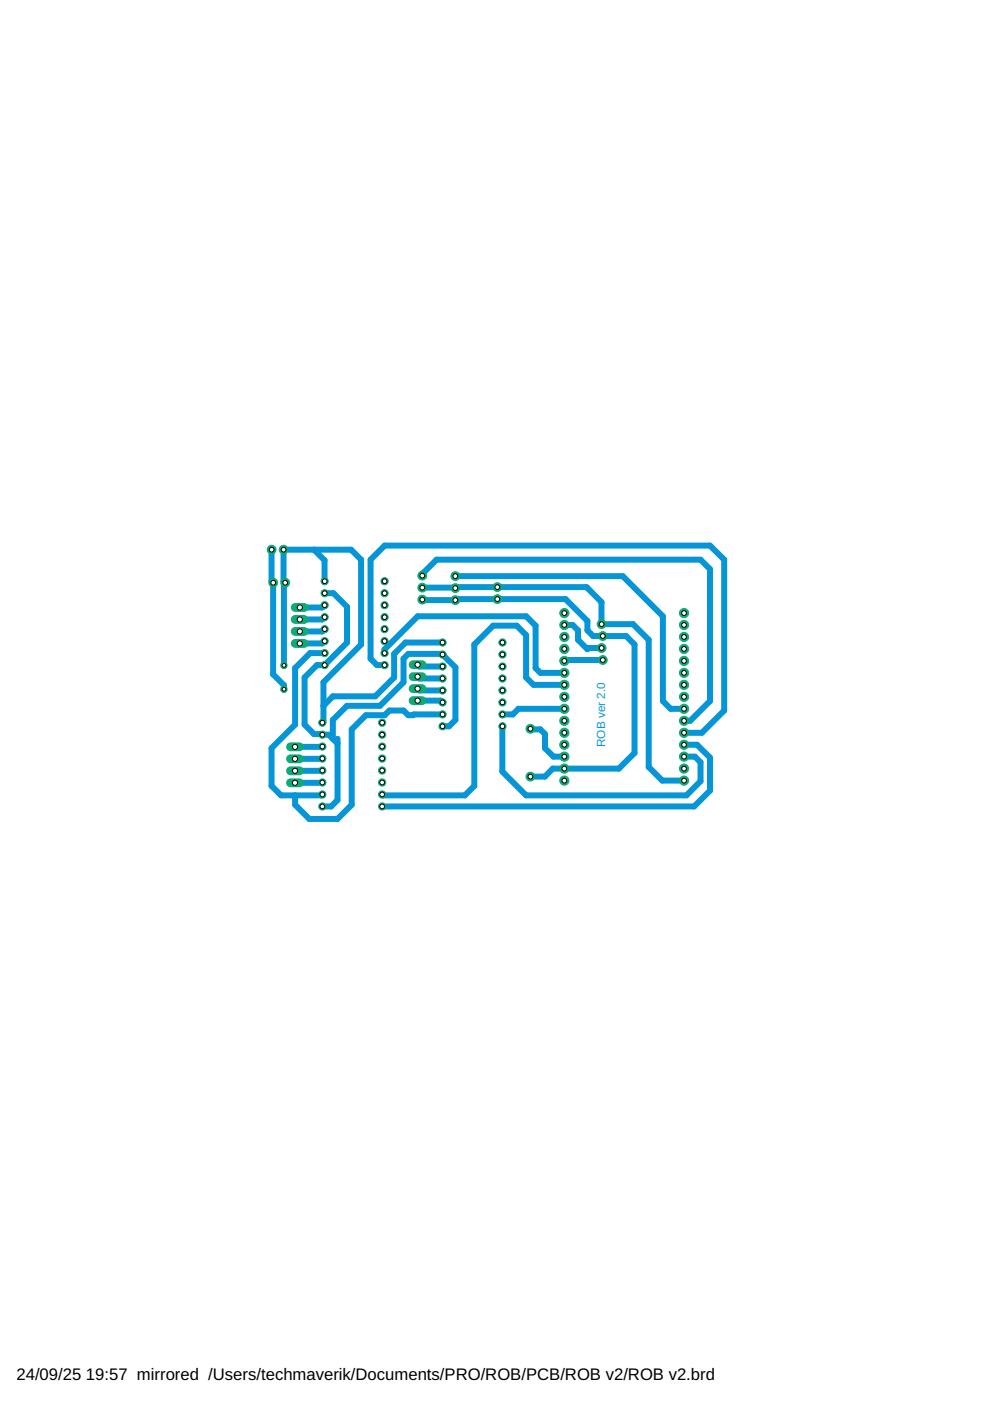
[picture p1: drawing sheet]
<svg xmlns="http://www.w3.org/2000/svg" width="210mm" height="297mm" viewBox="0 0 210 297" stroke-linecap="round" stroke-linejoin="round" font-family="sans-serif">
<defs><g id="words">
<g font-size="3.5">
<text x="3.5" y="292.5">24/09/25</text>
<text x="18.2" y="292.5">19:57 mirrored /Users/techmaverik/Documents/PRO/ROB/PCB/ROB v2/ROB v2.brd</text>
</g>
<text font-size="2.5" fill="#0696d7" x="128.3" y="158.4" transform="rotate(-90 128.3 158.4)">ROB ver 2.0</text>
</g></defs>
<g fill="none" stroke="#0696d7" stroke-width="1.3">
<path d="M57.6 116.5v6.7l.3 .3v19.5l2.3 2.3v.8M66.6 116.5l2.2 2.3v4.4M68.8 138.5h-3.1l-3.1 3.1v12l-5 5v8l2 2h8.5l.2-.2M68.8 125.8h1.9l2.9 2.9v7.5l-4.8 4.8h-1.6l-2.6 2.6v10l2 2 3.1 .2 .9 .8M68.8 128.3l-.5 .5h-4.8M68.8 130.9l-.5 .4h-4.8M68.8 133.4l-.5 .5h-4.8M68.8 135.9l-.5 .5h-4.8M81.5 138.5v-.8l7.1-7h22.9l2.1 2v8.9l1 1.1h5M89.5 124.6l7 .1 .2-.2h27.7l3.1 3.2v4.6h6.7l3.3 3.4v26.9l2.9 2.9h4.6M89.5 127.1l7 .1 .2-.2h23.2l4.6 4.7v1.9l1.3 1.3h7l1.7 1.8v22.9l-3.3 3.4h-14l-1.7 1.7h-3.1M89.5 122v-.3l3.1-3h55.9l2 2v27.9l-4.2 4.2h-1.3"/>
<path d="M93.8 136.2h-7.8l-2.4 2.4v5l-4 4h-9l-2 2M96.5 122.2h35.5l8.5 8.5v17.9l1.7 1.7h2.8M119.6 132.5h1.8l1.2 1.1v2.1l1.9 1.9 .3-.2h2.7M127.8 139.9h-8l-.2 .2M60.2 141.1v-17.3l.3-.3-.4-.3v-6.7h14.3l2.2 2.2v18l-8 8v8.3l-.3 .2M68.3 158.3h-5.8M70.6 156.6l1 1M71.6 156.6v13l-1.4 1.4h-1.9M81.5 141h-1.6l-1.3-1.3v-21l3-3h68.9l3 3v31.9l-4.7 4.8h-3.8M88.5 140.9l.4 .4h4.9M88.5 143.5l.4 .3h4.9M88.5 146l.4 .4h4.9"/>
<path d="M88.5 148.5h4.9l.4 .4M93.8 151.5h-6.1l-.1 .1h-1l-1-1h-3l-1 1h-4l-3 3v16l-3 3h-6l-3-3v-2M93.8 154h1.4l1.4-1.4v-11.1l-2.9-2.9h-7.1l-1 1.1v5l-5 4.9h-7l-3 3v4M106.5 154v9.6l5 5h34l3-3v-4l-1.2-1.2h-2.3M112.4 154.5l.2 .1h2l.9 1v3l1.8 1.8h2.3M119.6 145.2h-6.5l-1.6-1.6v-8.9l-1.9-2h-5l-4 4v29.9l-2 2h-17.4l-.2-.2M119.6 150.3h-9.7l-1.2 1.2h-2.2M145 157.9h2.8l2.7 2.7v7l-3.3 3.4h-66.2M68.3 160.8l-5.8 .1M68.3 163.4h-5.8M68.3 165.9l-5.8 .1"/>
</g>
<circle cx="60.1" cy="116.5" r=".93" fill="#0dab76" stroke="#0dab76" stroke-width=".21"/>
<circle cx="60.1" cy="116.5" r=".51" fill="#fff" stroke="#000" stroke-width=".21"/>
<circle cx="57.6" cy="116.5" r=".93" fill="#0dab76" stroke="#0dab76" stroke-width=".21"/>
<circle cx="57.6" cy="116.5" r=".51" fill="#fff" stroke="#000" stroke-width=".21"/>
<circle cx="105.5" cy="124.5" r=".93" fill="#0dab76" stroke="#0dab76" stroke-width=".21"/>
<circle cx="105.5" cy="124.5" r=".51" fill="#fff" stroke="#000" stroke-width=".21"/>
<circle cx="105.5" cy="127" r=".93" fill="#0dab76" stroke="#0dab76" stroke-width=".21"/>
<circle cx="105.5" cy="127" r=".51" fill="#fff" stroke="#000" stroke-width=".21"/>
<circle cx="119.7" cy="165.5" r=".97" fill="#0dab76" stroke="#0dab76" stroke-width=".21"/>
<circle cx="119.7" cy="165.5" r=".51" fill="#fff" stroke="#000" stroke-width=".21"/>
<circle cx="119.7" cy="163" r=".97" fill="#0dab76" stroke="#0dab76" stroke-width=".21"/>
<circle cx="119.7" cy="163" r=".51" fill="#fff" stroke="#000" stroke-width=".21"/>
<circle cx="119.7" cy="160.4" r=".97" fill="#0dab76" stroke="#0dab76" stroke-width=".21"/>
<circle cx="119.7" cy="160.4" r=".51" fill="#fff" stroke="#000" stroke-width=".21"/>
<circle cx="119.7" cy="157.9" r=".97" fill="#0dab76" stroke="#0dab76" stroke-width=".21"/>
<circle cx="119.7" cy="157.9" r=".51" fill="#fff" stroke="#000" stroke-width=".21"/>
<circle cx="119.7" cy="155.4" r=".97" fill="#0dab76" stroke="#0dab76" stroke-width=".21"/>
<circle cx="119.7" cy="155.4" r=".51" fill="#fff" stroke="#000" stroke-width=".21"/>
<circle cx="119.7" cy="152.8" r=".97" fill="#0dab76" stroke="#0dab76" stroke-width=".21"/>
<circle cx="119.7" cy="152.8" r=".51" fill="#fff" stroke="#000" stroke-width=".21"/>
<circle cx="119.7" cy="150.3" r=".97" fill="#0dab76" stroke="#0dab76" stroke-width=".21"/>
<circle cx="119.7" cy="150.3" r=".51" fill="#fff" stroke="#000" stroke-width=".21"/>
<circle cx="119.7" cy="147.7" r=".97" fill="#0dab76" stroke="#0dab76" stroke-width=".21"/>
<circle cx="119.7" cy="147.7" r=".51" fill="#fff" stroke="#000" stroke-width=".21"/>
<circle cx="119.7" cy="145.2" r=".97" fill="#0dab76" stroke="#0dab76" stroke-width=".21"/>
<circle cx="119.7" cy="145.2" r=".51" fill="#fff" stroke="#000" stroke-width=".21"/>
<circle cx="119.7" cy="142.7" r=".97" fill="#0dab76" stroke="#0dab76" stroke-width=".21"/>
<circle cx="119.7" cy="142.7" r=".51" fill="#fff" stroke="#000" stroke-width=".21"/>
<circle cx="119.7" cy="140.1" r=".97" fill="#0dab76" stroke="#0dab76" stroke-width=".21"/>
<circle cx="119.7" cy="140.1" r=".51" fill="#fff" stroke="#000" stroke-width=".21"/>
<circle cx="119.7" cy="137.6" r=".97" fill="#0dab76" stroke="#0dab76" stroke-width=".21"/>
<circle cx="119.7" cy="137.6" r=".51" fill="#fff" stroke="#000" stroke-width=".21"/>
<circle cx="119.7" cy="135" r=".97" fill="#0dab76" stroke="#0dab76" stroke-width=".21"/>
<circle cx="119.7" cy="135" r=".51" fill="#fff" stroke="#000" stroke-width=".21"/>
<circle cx="119.7" cy="132.5" r=".97" fill="#0dab76" stroke="#0dab76" stroke-width=".21"/>
<circle cx="119.7" cy="132.5" r=".51" fill="#fff" stroke="#000" stroke-width=".21"/>
<circle cx="119.7" cy="130" r=".97" fill="#0dab76" stroke="#0dab76" stroke-width=".21"/>
<circle cx="119.7" cy="130" r=".51" fill="#fff" stroke="#000" stroke-width=".21"/>
<circle cx="145" cy="165.5" r=".97" fill="#0dab76" stroke="#0dab76" stroke-width=".21"/>
<circle cx="145" cy="165.5" r=".51" fill="#fff" stroke="#000" stroke-width=".21"/>
<circle cx="145" cy="163" r=".97" fill="#0dab76" stroke="#0dab76" stroke-width=".21"/>
<circle cx="145" cy="163" r=".51" fill="#fff" stroke="#000" stroke-width=".21"/>
<circle cx="145" cy="160.4" r=".97" fill="#0dab76" stroke="#0dab76" stroke-width=".21"/>
<circle cx="145" cy="160.4" r=".51" fill="#fff" stroke="#000" stroke-width=".21"/>
<circle cx="145" cy="157.9" r=".97" fill="#0dab76" stroke="#0dab76" stroke-width=".21"/>
<circle cx="145" cy="157.9" r=".51" fill="#fff" stroke="#000" stroke-width=".21"/>
<circle cx="145" cy="155.4" r=".97" fill="#0dab76" stroke="#0dab76" stroke-width=".21"/>
<circle cx="145" cy="155.4" r=".51" fill="#fff" stroke="#000" stroke-width=".21"/>
<circle cx="145" cy="152.8" r=".97" fill="#0dab76" stroke="#0dab76" stroke-width=".21"/>
<circle cx="145" cy="152.8" r=".51" fill="#fff" stroke="#000" stroke-width=".21"/>
<circle cx="145" cy="150.3" r=".97" fill="#0dab76" stroke="#0dab76" stroke-width=".21"/>
<circle cx="145" cy="150.3" r=".51" fill="#fff" stroke="#000" stroke-width=".21"/>
<circle cx="145" cy="147.7" r=".97" fill="#0dab76" stroke="#0dab76" stroke-width=".21"/>
<circle cx="145" cy="147.7" r=".51" fill="#fff" stroke="#000" stroke-width=".21"/>
<circle cx="145" cy="145.2" r=".97" fill="#0dab76" stroke="#0dab76" stroke-width=".21"/>
<circle cx="145" cy="145.2" r=".51" fill="#fff" stroke="#000" stroke-width=".21"/>
<circle cx="145" cy="142.7" r=".97" fill="#0dab76" stroke="#0dab76" stroke-width=".21"/>
<circle cx="145" cy="142.7" r=".51" fill="#fff" stroke="#000" stroke-width=".21"/>
<circle cx="145" cy="140.1" r=".97" fill="#0dab76" stroke="#0dab76" stroke-width=".21"/>
<circle cx="145" cy="140.1" r=".51" fill="#fff" stroke="#000" stroke-width=".21"/>
<circle cx="145" cy="137.6" r=".97" fill="#0dab76" stroke="#0dab76" stroke-width=".21"/>
<circle cx="145" cy="137.6" r=".51" fill="#fff" stroke="#000" stroke-width=".21"/>
<circle cx="145" cy="135" r=".97" fill="#0dab76" stroke="#0dab76" stroke-width=".21"/>
<circle cx="145" cy="135" r=".51" fill="#fff" stroke="#000" stroke-width=".21"/>
<circle cx="145" cy="132.5" r=".97" fill="#0dab76" stroke="#0dab76" stroke-width=".21"/>
<circle cx="145" cy="132.5" r=".51" fill="#fff" stroke="#000" stroke-width=".21"/>
<circle cx="145" cy="130" r=".97" fill="#0dab76" stroke="#0dab76" stroke-width=".21"/>
<circle cx="145" cy="130" r=".51" fill="#fff" stroke="#000" stroke-width=".21"/>
<circle cx="60.2" cy="141.1" r=".71" fill="#0dab76" stroke="#0dab76" stroke-width=".21"/>
<circle cx="60.2" cy="141.1" r=".4" fill="#fff" stroke="#000" stroke-width=".21"/>
<circle cx="60.2" cy="146.1" r=".71" fill="#0dab76" stroke="#0dab76" stroke-width=".21"/>
<circle cx="60.2" cy="146.1" r=".4" fill="#fff" stroke="#000" stroke-width=".21"/>
<circle cx="112.5" cy="154.5" r=".93" fill="#0dab76" stroke="#0dab76" stroke-width=".21"/>
<circle cx="112.5" cy="154.5" r=".51" fill="#fff" stroke="#000" stroke-width=".21"/>
<circle cx="112.5" cy="164.7" r=".93" fill="#0dab76" stroke="#0dab76" stroke-width=".21"/>
<circle cx="112.5" cy="164.7" r=".51" fill="#fff" stroke="#000" stroke-width=".21"/>
<circle cx="60.5" cy="123.5" r=".93" fill="#0dab76" stroke="#0dab76" stroke-width=".21"/>
<circle cx="60.5" cy="123.5" r=".51" fill="#fff" stroke="#000" stroke-width=".21"/>
<circle cx="57.9" cy="123.5" r=".93" fill="#0dab76" stroke="#0dab76" stroke-width=".21"/>
<circle cx="57.9" cy="123.5" r=".51" fill="#fff" stroke="#000" stroke-width=".21"/>
<circle cx="81.5" cy="123.2" r=".76" fill="#0dab76" stroke="#0dab76" stroke-width=".21"/>
<circle cx="81.5" cy="123.2" r=".51" fill="#fff" stroke="#000" stroke-width=".21"/>
<circle cx="81.5" cy="125.8" r=".76" fill="#0dab76" stroke="#0dab76" stroke-width=".21"/>
<circle cx="81.5" cy="125.8" r=".51" fill="#fff" stroke="#000" stroke-width=".21"/>
<circle cx="81.5" cy="128.3" r=".76" fill="#0dab76" stroke="#0dab76" stroke-width=".21"/>
<circle cx="81.5" cy="128.3" r=".51" fill="#fff" stroke="#000" stroke-width=".21"/>
<circle cx="81.5" cy="130.9" r=".76" fill="#0dab76" stroke="#0dab76" stroke-width=".21"/>
<circle cx="81.5" cy="130.9" r=".51" fill="#fff" stroke="#000" stroke-width=".21"/>
<circle cx="81.5" cy="133.4" r=".76" fill="#0dab76" stroke="#0dab76" stroke-width=".21"/>
<circle cx="81.5" cy="133.4" r=".51" fill="#fff" stroke="#000" stroke-width=".21"/>
<circle cx="81.5" cy="135.9" r=".76" fill="#0dab76" stroke="#0dab76" stroke-width=".21"/>
<circle cx="81.5" cy="135.9" r=".51" fill="#fff" stroke="#000" stroke-width=".21"/>
<circle cx="81.5" cy="138.5" r=".76" fill="#0dab76" stroke="#0dab76" stroke-width=".21"/>
<circle cx="81.5" cy="138.5" r=".51" fill="#fff" stroke="#000" stroke-width=".21"/>
<circle cx="81.5" cy="141" r=".76" fill="#0dab76" stroke="#0dab76" stroke-width=".21"/>
<circle cx="81.5" cy="141" r=".51" fill="#fff" stroke="#000" stroke-width=".21"/>
<circle cx="68.8" cy="141" r=".76" fill="#0dab76" stroke="#0dab76" stroke-width=".21"/>
<circle cx="68.8" cy="141" r=".51" fill="#fff" stroke="#000" stroke-width=".21"/>
<circle cx="68.8" cy="138.5" r=".76" fill="#0dab76" stroke="#0dab76" stroke-width=".21"/>
<circle cx="68.8" cy="138.5" r=".51" fill="#fff" stroke="#000" stroke-width=".21"/>
<circle cx="68.8" cy="135.9" r=".76" fill="#0dab76" stroke="#0dab76" stroke-width=".21"/>
<circle cx="68.8" cy="135.9" r=".51" fill="#fff" stroke="#000" stroke-width=".21"/>
<circle cx="68.8" cy="133.4" r=".76" fill="#0dab76" stroke="#0dab76" stroke-width=".21"/>
<circle cx="68.8" cy="133.4" r=".51" fill="#fff" stroke="#000" stroke-width=".21"/>
<circle cx="68.8" cy="130.9" r=".76" fill="#0dab76" stroke="#0dab76" stroke-width=".21"/>
<circle cx="68.8" cy="130.9" r=".51" fill="#fff" stroke="#000" stroke-width=".21"/>
<circle cx="68.8" cy="128.3" r=".76" fill="#0dab76" stroke="#0dab76" stroke-width=".21"/>
<circle cx="68.8" cy="128.3" r=".51" fill="#fff" stroke="#000" stroke-width=".21"/>
<circle cx="68.8" cy="125.8" r=".76" fill="#0dab76" stroke="#0dab76" stroke-width=".21"/>
<circle cx="68.8" cy="125.8" r=".51" fill="#fff" stroke="#000" stroke-width=".21"/>
<circle cx="68.8" cy="123.2" r=".76" fill="#0dab76" stroke="#0dab76" stroke-width=".21"/>
<circle cx="68.8" cy="123.2" r=".51" fill="#fff" stroke="#000" stroke-width=".21"/>
<circle cx="81" cy="153.2" r=".76" fill="#0dab76" stroke="#0dab76" stroke-width=".21"/>
<circle cx="81" cy="153.2" r=".51" fill="#fff" stroke="#000" stroke-width=".21"/>
<circle cx="81" cy="155.8" r=".76" fill="#0dab76" stroke="#0dab76" stroke-width=".21"/>
<circle cx="81" cy="155.8" r=".51" fill="#fff" stroke="#000" stroke-width=".21"/>
<circle cx="81" cy="158.3" r=".76" fill="#0dab76" stroke="#0dab76" stroke-width=".21"/>
<circle cx="81" cy="158.3" r=".51" fill="#fff" stroke="#000" stroke-width=".21"/>
<circle cx="81" cy="160.8" r=".76" fill="#0dab76" stroke="#0dab76" stroke-width=".21"/>
<circle cx="81" cy="160.8" r=".51" fill="#fff" stroke="#000" stroke-width=".21"/>
<circle cx="81" cy="163.4" r=".76" fill="#0dab76" stroke="#0dab76" stroke-width=".21"/>
<circle cx="81" cy="163.4" r=".51" fill="#fff" stroke="#000" stroke-width=".21"/>
<circle cx="81" cy="165.9" r=".76" fill="#0dab76" stroke="#0dab76" stroke-width=".21"/>
<circle cx="81" cy="165.9" r=".51" fill="#fff" stroke="#000" stroke-width=".21"/>
<circle cx="81" cy="168.4" r=".76" fill="#0dab76" stroke="#0dab76" stroke-width=".21"/>
<circle cx="81" cy="168.4" r=".51" fill="#fff" stroke="#000" stroke-width=".21"/>
<circle cx="81" cy="171" r=".76" fill="#0dab76" stroke="#0dab76" stroke-width=".21"/>
<circle cx="81" cy="171" r=".51" fill="#fff" stroke="#000" stroke-width=".21"/>
<circle cx="68.3" cy="171" r=".76" fill="#0dab76" stroke="#0dab76" stroke-width=".21"/>
<circle cx="68.3" cy="171" r=".51" fill="#fff" stroke="#000" stroke-width=".21"/>
<circle cx="68.3" cy="168.4" r=".76" fill="#0dab76" stroke="#0dab76" stroke-width=".21"/>
<circle cx="68.3" cy="168.4" r=".51" fill="#fff" stroke="#000" stroke-width=".21"/>
<circle cx="68.3" cy="165.9" r=".76" fill="#0dab76" stroke="#0dab76" stroke-width=".21"/>
<circle cx="68.3" cy="165.9" r=".51" fill="#fff" stroke="#000" stroke-width=".21"/>
<circle cx="68.3" cy="163.4" r=".76" fill="#0dab76" stroke="#0dab76" stroke-width=".21"/>
<circle cx="68.3" cy="163.4" r=".51" fill="#fff" stroke="#000" stroke-width=".21"/>
<circle cx="68.3" cy="160.8" r=".76" fill="#0dab76" stroke="#0dab76" stroke-width=".21"/>
<circle cx="68.3" cy="160.8" r=".51" fill="#fff" stroke="#000" stroke-width=".21"/>
<circle cx="68.3" cy="158.3" r=".76" fill="#0dab76" stroke="#0dab76" stroke-width=".21"/>
<circle cx="68.3" cy="158.3" r=".51" fill="#fff" stroke="#000" stroke-width=".21"/>
<circle cx="68.3" cy="155.8" r=".76" fill="#0dab76" stroke="#0dab76" stroke-width=".21"/>
<circle cx="68.3" cy="155.8" r=".51" fill="#fff" stroke="#000" stroke-width=".21"/>
<circle cx="68.3" cy="153.2" r=".76" fill="#0dab76" stroke="#0dab76" stroke-width=".21"/>
<circle cx="68.3" cy="153.2" r=".51" fill="#fff" stroke="#000" stroke-width=".21"/>
<circle cx="106.5" cy="136.2" r=".76" fill="#0dab76" stroke="#0dab76" stroke-width=".21"/>
<circle cx="106.5" cy="136.2" r=".51" fill="#fff" stroke="#000" stroke-width=".21"/>
<circle cx="106.5" cy="138.8" r=".76" fill="#0dab76" stroke="#0dab76" stroke-width=".21"/>
<circle cx="106.5" cy="138.8" r=".51" fill="#fff" stroke="#000" stroke-width=".21"/>
<circle cx="106.5" cy="141.3" r=".76" fill="#0dab76" stroke="#0dab76" stroke-width=".21"/>
<circle cx="106.5" cy="141.3" r=".51" fill="#fff" stroke="#000" stroke-width=".21"/>
<circle cx="106.5" cy="143.8" r=".76" fill="#0dab76" stroke="#0dab76" stroke-width=".21"/>
<circle cx="106.5" cy="143.8" r=".51" fill="#fff" stroke="#000" stroke-width=".21"/>
<circle cx="106.5" cy="146.4" r=".76" fill="#0dab76" stroke="#0dab76" stroke-width=".21"/>
<circle cx="106.5" cy="146.4" r=".51" fill="#fff" stroke="#000" stroke-width=".21"/>
<circle cx="106.5" cy="148.9" r=".76" fill="#0dab76" stroke="#0dab76" stroke-width=".21"/>
<circle cx="106.5" cy="148.9" r=".51" fill="#fff" stroke="#000" stroke-width=".21"/>
<circle cx="106.5" cy="151.5" r=".76" fill="#0dab76" stroke="#0dab76" stroke-width=".21"/>
<circle cx="106.5" cy="151.5" r=".51" fill="#fff" stroke="#000" stroke-width=".21"/>
<circle cx="106.5" cy="154" r=".76" fill="#0dab76" stroke="#0dab76" stroke-width=".21"/>
<circle cx="106.5" cy="154" r=".51" fill="#fff" stroke="#000" stroke-width=".21"/>
<circle cx="93.8" cy="154" r=".76" fill="#0dab76" stroke="#0dab76" stroke-width=".21"/>
<circle cx="93.8" cy="154" r=".51" fill="#fff" stroke="#000" stroke-width=".21"/>
<circle cx="93.8" cy="151.5" r=".76" fill="#0dab76" stroke="#0dab76" stroke-width=".21"/>
<circle cx="93.8" cy="151.5" r=".51" fill="#fff" stroke="#000" stroke-width=".21"/>
<circle cx="93.8" cy="148.9" r=".76" fill="#0dab76" stroke="#0dab76" stroke-width=".21"/>
<circle cx="93.8" cy="148.9" r=".51" fill="#fff" stroke="#000" stroke-width=".21"/>
<circle cx="93.8" cy="146.4" r=".76" fill="#0dab76" stroke="#0dab76" stroke-width=".21"/>
<circle cx="93.8" cy="146.4" r=".51" fill="#fff" stroke="#000" stroke-width=".21"/>
<circle cx="93.8" cy="143.8" r=".76" fill="#0dab76" stroke="#0dab76" stroke-width=".21"/>
<circle cx="93.8" cy="143.8" r=".51" fill="#fff" stroke="#000" stroke-width=".21"/>
<circle cx="93.8" cy="141.3" r=".76" fill="#0dab76" stroke="#0dab76" stroke-width=".21"/>
<circle cx="93.8" cy="141.3" r=".51" fill="#fff" stroke="#000" stroke-width=".21"/>
<circle cx="93.8" cy="138.8" r=".76" fill="#0dab76" stroke="#0dab76" stroke-width=".21"/>
<circle cx="93.8" cy="138.8" r=".51" fill="#fff" stroke="#000" stroke-width=".21"/>
<circle cx="93.8" cy="136.2" r=".76" fill="#0dab76" stroke="#0dab76" stroke-width=".21"/>
<circle cx="93.8" cy="136.2" r=".51" fill="#fff" stroke="#000" stroke-width=".21"/>
<path d="M62.6 128.8h1.9" fill="none" stroke="#0dab76" stroke-width="1.9"/>
<circle cx="63.6" cy="128.8" r=".55" fill="#fff" stroke="#000" stroke-width=".21"/>
<path d="M62.6 131.3h1.9" fill="none" stroke="#0dab76" stroke-width="1.9"/>
<circle cx="63.6" cy="131.3" r=".55" fill="#fff" stroke="#000" stroke-width=".21"/>
<path d="M62.6 133.9h1.9" fill="none" stroke="#0dab76" stroke-width="1.9"/>
<circle cx="63.6" cy="133.9" r=".55" fill="#fff" stroke="#000" stroke-width=".21"/>
<path d="M62.6 136.4h1.9" fill="none" stroke="#0dab76" stroke-width="1.9"/>
<circle cx="63.6" cy="136.4" r=".55" fill="#fff" stroke="#000" stroke-width=".21"/>
<path d="M61.6 158.3h1.9" fill="none" stroke="#0dab76" stroke-width="1.9"/>
<circle cx="62.5" cy="158.3" r=".55" fill="#fff" stroke="#000" stroke-width=".21"/>
<path d="M61.6 160.9h1.9" fill="none" stroke="#0dab76" stroke-width="1.9"/>
<circle cx="62.5" cy="160.9" r=".55" fill="#fff" stroke="#000" stroke-width=".21"/>
<path d="M61.6 163.4h1.9" fill="none" stroke="#0dab76" stroke-width="1.9"/>
<circle cx="62.5" cy="163.4" r=".55" fill="#fff" stroke="#000" stroke-width=".21"/>
<path d="M61.6 166h1.9" fill="none" stroke="#0dab76" stroke-width="1.9"/>
<circle cx="62.5" cy="166" r=".55" fill="#fff" stroke="#000" stroke-width=".21"/>
<path d="M87.6 140.9h1.9" fill="none" stroke="#0dab76" stroke-width="1.9"/>
<circle cx="88.5" cy="140.9" r=".55" fill="#fff" stroke="#000" stroke-width=".21"/>
<path d="M87.6 143.5h1.9" fill="none" stroke="#0dab76" stroke-width="1.9"/>
<circle cx="88.5" cy="143.5" r=".55" fill="#fff" stroke="#000" stroke-width=".21"/>
<path d="M87.6 146h1.9" fill="none" stroke="#0dab76" stroke-width="1.9"/>
<circle cx="88.5" cy="146" r=".55" fill="#fff" stroke="#000" stroke-width=".21"/>
<path d="M87.6 148.5h1.9" fill="none" stroke="#0dab76" stroke-width="1.9"/>
<circle cx="88.5" cy="148.5" r=".55" fill="#fff" stroke="#000" stroke-width=".21"/>
<circle cx="127.8" cy="139.9" r=".93" fill="#0dab76" stroke="#0dab76" stroke-width=".21"/>
<circle cx="127.8" cy="139.9" r=".51" fill="#fff" stroke="#000" stroke-width=".21"/>
<circle cx="127.6" cy="137.4" r=".93" fill="#0dab76" stroke="#0dab76" stroke-width=".21"/>
<circle cx="127.6" cy="137.4" r=".51" fill="#fff" stroke="#000" stroke-width=".21"/>
<circle cx="127.8" cy="134.9" r=".93" fill="#0dab76" stroke="#0dab76" stroke-width=".21"/>
<circle cx="127.8" cy="134.9" r=".51" fill="#fff" stroke="#000" stroke-width=".21"/>
<circle cx="127.6" cy="132.3" r=".93" fill="#0dab76" stroke="#0dab76" stroke-width=".21"/>
<circle cx="127.6" cy="132.3" r=".51" fill="#fff" stroke="#000" stroke-width=".21"/>
<circle cx="89.5" cy="122" r=".93" fill="#0dab76" stroke="#0dab76" stroke-width=".21"/>
<circle cx="89.5" cy="122" r=".51" fill="#fff" stroke="#000" stroke-width=".21"/>
<circle cx="89.5" cy="124.6" r=".93" fill="#0dab76" stroke="#0dab76" stroke-width=".21"/>
<circle cx="89.5" cy="124.6" r=".51" fill="#fff" stroke="#000" stroke-width=".21"/>
<circle cx="89.5" cy="127.1" r=".93" fill="#0dab76" stroke="#0dab76" stroke-width=".21"/>
<circle cx="89.5" cy="127.1" r=".51" fill="#fff" stroke="#000" stroke-width=".21"/>
<circle cx="96.5" cy="122.2" r=".93" fill="#0dab76" stroke="#0dab76" stroke-width=".21"/>
<circle cx="96.5" cy="122.2" r=".51" fill="#fff" stroke="#000" stroke-width=".21"/>
<circle cx="96.5" cy="124.7" r=".93" fill="#0dab76" stroke="#0dab76" stroke-width=".21"/>
<circle cx="96.5" cy="124.7" r=".51" fill="#fff" stroke="#000" stroke-width=".21"/>
<circle cx="96.5" cy="127.2" r=".93" fill="#0dab76" stroke="#0dab76" stroke-width=".21"/>
<circle cx="96.5" cy="127.2" r=".51" fill="#fff" stroke="#000" stroke-width=".21"/>
<use href="#words"/>
</svg>
